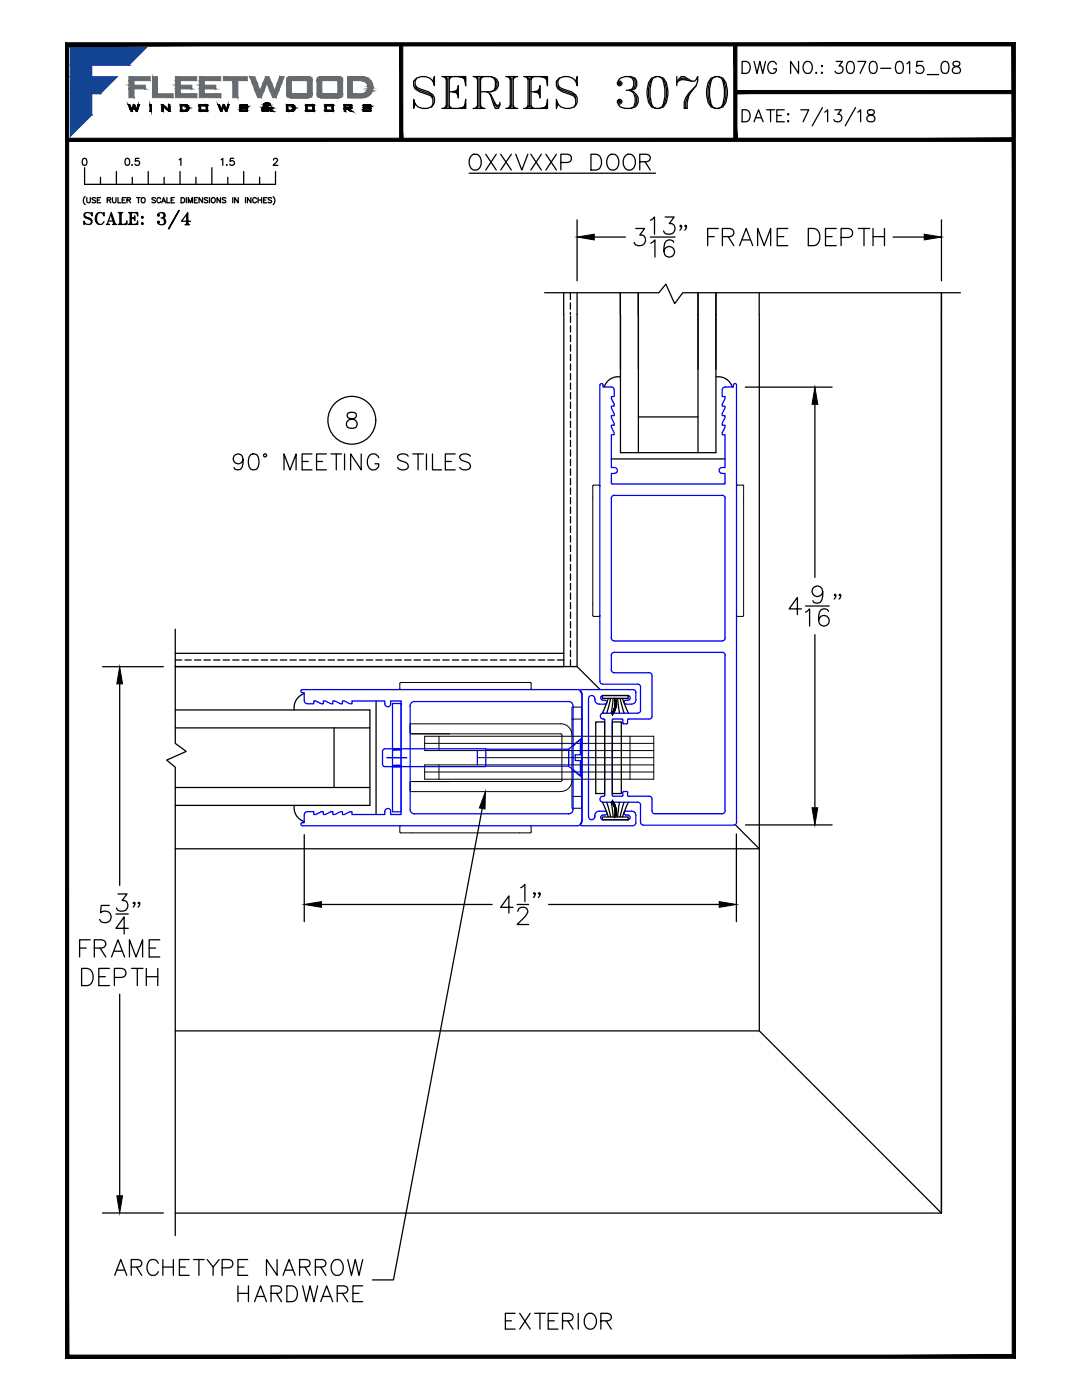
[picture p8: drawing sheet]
<svg xmlns="http://www.w3.org/2000/svg" width="216mm" height="279mm" viewBox="0 0 216 279" stroke-linecap="round" stroke-linejoin="round" font-family="sans-serif">
<defs><g id="words">
<text font-size="10.6" x="81.1" y="22.9">SERIES 3070</text>
<g font-size="7.1">
<text x="92.4" y="35.6">OXXVXXP DOOR</text>
<text x="30.3" y="46.9">3/4</text>
</g>
<g font-size="6.6">
<text x="45.2" y="94.9">90%%D MEETING STILES</text>
<text x="99.5" y="266.3">EXTERIOR</text>
</g>
<text font-size="6.2" x="165.5" y="16.2">3070-015_08</text>
<text font-size="5.7" x="146.8" y="15.9">DWG NO.:</text>
<g font-size="5.3">
<text x="146.8" y="25.4">DATE:</text>
<text x="15.5" y="45.9">SCALE:</text>
</g>
<text font-size="4.4" x="23.6" y="34.2">0.5</text>
</g></defs>
<!-- layer: MISC -->
<g fill="none" stroke="#000" stroke-width=".25">
<path d="M16.6 31.7a.47 .47 0 0 1 .7 .2v.3a.61 .61 0 0 1-.4 .8h-.1a.9 .9 0 0 1-.2-1.3zM16.9 33.5v3.3h38.1v-2.6M17 39.2a1.07 1.07 0 0 0 0 1.6M17.3 39.4v.8l.3 .3 .4-.2v-.9M19.1 39.6l-.3-.2-.3 .1v.3l.5 .2 .1 .3-.3 .2-.4-.2M20.1 35.4v1.4M20.1 39.4h-.7v1.1M21.4 39.9h.6l.1-.4-.7-.1v1.1M22.4 39.4v.8l.4 .3 .3-.2v-.9M23.2 34.2v2.6M23.5 39.4v1.1h.6M25 39.4h-.6v1.1"/>
<path d="M25.3 39.9h.6l.1-.3-.2-.2h-.5v1.1M26.4 35.4v1.4M27.3 39.4h.7M27.6 39.4v1.1M29.6 34.2v2.6M32.8 35.4v1.4M35.8 31.9l.3-.3v1.4M35.9 34.2v2.6M39.1 35.4v1.4M41.5 39.6l-.3-.2-.3 .1v.3l.5 .2 .1 .3-.3 .2-.4-.2M41.8 39.4v1.1M42.3 39.6a.45 .45 0 0 1 .7 .4 .45 .45 0 0 1-.7 .3l-.2-.2z"/>
<path d="M42.3 33.5v3.3M44 39.4v1.1l-.7-1.1v1.1M44.1 31.9l.4-.3v1.4M45 39.6l-.2-.2-.5 .2 .2 .2 .5 .4-.2 .3-.5-.2M45.2 32.9v.1l.1-.1M45.5 35.4v1.4M46.4 39.4v1.1M46.6 31.6h-.6l-.1 .6a.49 .49 0 0 1 .8 0 .49 .49 0 0 1-.1 .7 .49 .49 0 0 1-.7-.2M47.5 39.4v1.1l-.7-1.1v1.1M48.6 34.2v2.6M49 39.4v1.1M50.1 39.4v1.1l-.7-1.1v1.1"/>
<path d="M51.2 39.7a.42 .42 0 0 0-.6-.2 .42 .42 0 0 0-.2 .6 .38 .38 0 0 0 .3 .4 .38 .38 0 0 0 .5-.3M51.5 39.4v1.1M51.5 39.9h.7M51.8 35.4v1.4M52.2 39.4v1.1M52.6 39.9h.4M53.3 39.4h-.7v1.1h.7M54.2 39.6l-.2-.2-.4 .1v.3l.5 .2 .1 .3-.2 .2-.5-.2M54.5 39.2a1.11 1.11 0 0 1 0 1.6M54.6 31.9l.2-.3 .4 .1 .2 .2-.2 .4-.7 .7h.9M115.1 43.9v12.2M118.6 47.3h6.2"/>
<path d="M126.9 45.6h1.7l-.9 1.3a1.1 1.1 0 0 1 1.1 1.3 1.1 1.1 0 0 1-1.5 .8l-.4-.1-.4-.5M129.8 44l.8-.7v3.4M129.8 47.3h4.9M129.9 48.5l.8-.6v3.4M132.7 43.3h1.8l-1 1.3a1.1 1.1 0 0 1 1.2 1.3 1.1 1.1 0 0 1-1.5 .8l-.5-.1-.3-.5M134.4 48.4a1 1 0 0 0-1.4-.3 3.2 3.2 0 0 0-.4 2.7 1.06 1.06 0 0 0 1.7 .2 1.06 1.06 0 0 0-.3-1.7 1.06 1.06 0 0 0-1.5 .9M136 45.1l-.2 .2-.1-.2 .1-.2a.63 .63 0 0 1-.1 1M137 45.1l-.2 .2-.2-.2 .2-.2a.63 .63 0 0 1-.2 1M141.2 47.2h1.3M143.3 45.6h-2.1v3.4M144.1 47.2h1.5l.5-.1a.81 .81 0 0 0 0-1.3l-.5-.2h-1.5v3.4M145.3 47.2l1.1 1.8"/>
<path d="M147.6 49l1.3-3.4 1.3 3.4M148.1 47.9h1.6M151.2 49v-3.4l1.3 3.4 1.3-3.4v3.4M155.1 47.2h1.3M157.2 45.6h-2.1v3.4h2.1M161.3 45.6h1.1a1.92 1.92 0 0 1 .5 3.3l-.5 .1h-1.1zM164.7 47.2h1.3M166.9 45.6h-2.2v3.4h2.2M167.8 47.4h1.5a.9 .9 0 0 0 .9-.9 .9 .9 0 0 0-.9-.9h-1.5v3.4M171.3 45.6h2.2M172.4 45.6v3.4M174.2 47.2h2.3"/>
<path d="M174.2 45.6v3.4M176.5 45.6v3.4M178.2 47.3h6.2M187.9 43.9v12.2M115.1 133l4.6 4.6M146.7 164.6l4.8 4.8M151.5 205.7l36.4 36.4"/>
</g>
<!-- layer: SILL-PAN -->
<g fill="none" stroke="#000" stroke-width=".25">
<path d="M113.8 58.4v1.4M115.1 58.4v74.6h-80.1h77.5v-74.6M113.8 60.4v1.3M113.8 62.3v.5M113.8 63.1v1.3M113.8 65v1.3M113.8 66.9v1.3M113.8 68.8v1.3M113.8 70.7v1.3M113.8 72.6v1.3M113.8 74.5v1.3M113.8 76.4v1.3"/>
<path d="M113.8 78.3v1.3M187.9 62.8v-4.4v4.4M113.8 80.2v1.3M113.8 82.1v1.3M113.8 84.1v1.2M113.8 86v1.2M113.8 87.9v1.2M113.8 89.8v1.2M113.8 91.7v1.2M113.8 93.6v1.2M113.8 95.5v1.3M113.8 97.4v1.3"/>
<path d="M113.8 99.3v1.3M113.8 101.2v1.3M113.8 103.1v1.3M113.8 105v1.3M113.8 106.9v1.3M113.8 108.8v1.3M113.8 110.7v1.3M113.8 112.6v1.3M113.8 114.5v1.3M113.8 116.4v1.3M113.8 118.3v1.3M35 130.4h77.5"/>
<path d="M35 131.7h1.3M36.9 131.7h1.3M38.8 131.7h1.3M40.7 131.7h1.3M42.6 131.7h1.3M44.5 131.7h1.3M46.4 131.7h1.3M48.3 131.7h1.3M50.2 131.7h1.3M52.1 131.7h1.3M54 131.7h1.3M55.9 131.7h1.3"/>
<path d="M57.9 131.7h1.2M59.8 131.7h1.2M61.7 131.7h1.2M63.6 131.7h1.2M65.5 131.7h1.2M67.4 131.7h1.2M69.3 131.7h1.3M71.2 131.7h1.3M73.1 131.7h1.3M75 131.7h1.3M76.9 131.7h1.3M78.8 131.7h1.3"/>
<path d="M80.7 131.7h1.3M82.6 131.7h1.3M84.5 131.7h1.3M86.4 131.7h1.3M88.4 131.7h1.2M90.3 131.7h1.2M92.2 131.7h1.2M94.1 131.7h1.2M96 131.7h1.2M97.9 131.7h1.2M99.8 131.7h1.3M101.7 131.7h1.3"/>
<path d="M103.6 131.7h1.3M105.5 131.7h1.3M107.4 131.7h1.3M109.3 131.7h1.3M111.2 131.7h1.3M113.8 120.2v1.3M113.8 122.2v1.2M113.8 124.1v1.2M113.8 126v1.2M113.8 127.9v1.2M113.8 129.8v1.2M113.8 131.7v1.3"/>
<path d="M35 242.1h152.9M187.9 242.1v-179.3v179.3"/>
</g>
<!-- layer: 0 -->
<path d="M151.5 58.4v111h-116.5M35 125.6v22.8l2.2 1.6-3.9 1.7 1.7 1.4v93.5M118.9 144.1h1.8v14.3h-1.8zM122.2 144.1h1.8v14.3h-1.8zM96.2 161.4l-17.7 94h-4.2M151.5 169.4v36.3h-116.5" fill="none" stroke="#000" stroke-width=".25"/>
<!-- layer: GLASS-VINYL -->
<g fill="none" stroke="#000" stroke-width=".25">
<path d="M108.7 58.4h22.8l1.4-1.7 1.7 3.9 1.6-2.2h55.4M123.8 58.4v4.4M127.4 58.4v4.4M139.3 58.4v31.9M142.9 58.4v31.9h-19.1v-27.5M123.8 75.2a2.91 2.91 0 0 0-3.2 2M127.4 62.8v27.5M142.9 75.2a2.91 2.91 0 0 1 3.2 2M122 91.6h22.7M127.4 83.2h11.9M60.7 138.4a2.91 2.91 0 0 0-2 3.3M75 139.9v22.7"/>
<path d="M35 145.3h38.8M35 141.7h38.8v19h-38.8M35 157.2h38.8M66.7 145.3v11.9M58.7 160.7a2.91 2.91 0 0 0 2 3.3"/>
</g>
<!-- layer: SASH -->
<g fill="none" stroke="#00f" stroke-width=".25">
<path d="M119.7 76.9v59.1a.58 .58 0 0 0 .6 .5h6.9a.58 .58 0 0 1 .6 .6M119.7 76.8a.31 .31 0 0 1 .3-.3 .31 .31 0 0 1 .3 .3M120.3 76.9v.3h1.7a.58 .58 0 0 1 .6 .6v1.3h-.6v.4l.6 1.2v.3h-.6v.4l.6 1.2v.4h-.6v.3l.6 1.2v.4h-.6v.3l.6 1.2v.4h-.6v6.5h.6a.58 .58 0 0 1 .6 .6 .58 .58 0 0 1-.6 .6h-.6v1.9l.2 .2h22.3M146.3 76.8a.31 .31 0 0 1 .4-.3 .31 .31 0 0 1 .3 .3M146.3 76.9v.3h-1.6a.58 .58 0 0 0-.6 .6v1.3h.6v.4l-.6 1.2v.3h.6v.4l-.6 1.2v.4h.6v.3l-.6 1.2v.4h.6v.3l-.6 1.2v.4h.6v6.5h-.6a.59 .59 0 0 0-.6 .6 .59 .59 0 0 0 .6 .6h.6v1.9M147 76.9v87.2M144.7 99.4v27.9M144.7 99.4a.58 .58 0 0 0-.6-.6l-21.5 .1a.55 .55 0 0 0-.6 .5v27.9M144.7 96.4l-.2 .2M118.7 139.7a.64 .64 0 0 0-.5-.9 .64 .64 0 0 0-.8 .6v23.6a.64 .64 0 0 0 .8 .6 .64 .64 0 0 0 .5-.8 .89 .89 0 0 1 .9-.9M118.7 139.6a.88 .88 0 0 0 .9 .9h1.1M120.7 139.8h-.4a.47 .47 0 0 1-.4-.5 .47 .47 0 0 1 .4-.5h5a.48 .48 0 0 1 .5 .5 .48 .48 0 0 1-.5 .5h-.4"/>
<path d="M120.7 139.7a.39 .39 0 0 1 .4 .4 .39 .39 0 0 1-.4 .4M124.9 139.7a.39 .39 0 0 0-.4 .4 .39 .39 0 0 0 .4 .4M126.3 137.6h-10.2a.28 .28 0 0 0-.3 .2 .28 .28 0 0 0 0 .3l.3 .8v24.6l-.3 .8a.29 .29 0 0 0 0 .3 .29 .29 0 0 0 .3 .2M126.3 137.6a.58 .58 0 0 1 .6 .6M126.9 138.2v1.5M126.9 139.6a.88 .88 0 0 1-.9 .9h-1.1M127.8 137.1v4.7M129.5 134.2a.58 .58 0 0 1 .6 .6v8.1a.55 .55 0 0 1-.6 .6M144.7 130.8v31M144.7 130.8a.58 .58 0 0 0-.6-.6h-21.5a.55 .55 0 0 0-.6 .6v2.9a.58 .58 0 0 0 .6 .6h6.9M144.7 127.3a.58 .58 0 0 1-.6 .6h-21.5a.58 .58 0 0 1-.6-.6M120.3 158.9a.58 .58 0 0 0-.6 .6 .58 .58 0 0 0 .6 .6"/>
<path d="M120.4 143.5h.1M120.4 142.3a.58 .58 0 0 0-.6 .6 .58 .58 0 0 0 .6 .6M120.5 143.5l.2 .2M120.7 143.7v15l-.4 .2M122.2 143.7v15l.2 .2h1.7M122.4 143.5h1.7M122.4 143.5l-.2 .2M124.1 143.5l.2 .2M124.3 143.7v.7l.7 .1M124.3 158.7l-.2 .2M124.5 158h.5M124.5 157.9l-.2 .2v.6"/>
<path d="M125 157.9l.2 .2M125.2 158.2v.5l.2 .2h4.1M125.2 143.7v.6M125.2 144.3l-.2 .2M125.4 143.5h4.1M125.4 143.5l-.2 .2M127.8 141.7a.62 .62 0 0 1-.6 .6h-6.8h.1M129.5 158.9a.58 .58 0 0 1 .6 .6v2.3a.58 .58 0 0 0 .6 .6M116 164.8h10.3M119.6 161.9h1.1M120.3 160.1h6.9a.58 .58 0 0 1 .6 .6v3.4M120.7 162.7h-.4a.48 .48 0 0 0-.4 .4 .48 .48 0 0 0 .4 .5h5a.48 .48 0 0 0 .5-.5 .48 .48 0 0 0-.5-.4h-.4"/>
<path d="M120.7 161.9a.39 .39 0 0 1 .4 .4 .39 .39 0 0 1-.4 .4M124.9 161.9h1.1M124.9 161.9a.39 .39 0 0 0-.4 .4 .39 .39 0 0 0 .4 .4M126 161.9a.88 .88 0 0 1 .9 .9M126.9 162.8v1.4M126.9 164.2a.58 .58 0 0 1-.6 .6M144.7 161.8a.58 .58 0 0 1-.6 .6h-13.4M147 164.1a.58 .58 0 0 1-.6 .6h-18a.58 .58 0 0 1-.6-.6"/>
</g>
<!-- layer: VENT -->
<g fill="none" stroke="#000" stroke-width=".2">
<path d="M105.8 137.6l.2-.2v-1l-.2-.2h-25.8l-.2 .2v1l.2 .2M82.1 146.5h7.6M82.1 156h7.6M84.7 154.1h45.8M84.7 148.4h45.8M87.6 146.9v2.9M87.6 152.7v2.8M95.3 151.2h35.2M111.9 144.5h-30.1v2h30.1M111.9 144.4a2.25 2.25 0 0 1 2.2 2.3M111.9 146.4l.2 .3v9M114.1 143.5v-2.4h2v2.4h-2v15.4h2v-15.4"/>
<path d="M114.1 158.9v2.4h2v-2.4M114.1 155.7a2.29 2.29 0 0 1-2.2 2.3h-30.1v-2h30.1l.2-.3M125.7 146.9v8.6M130.5 149.8h-45.8v-2.9h45.8v8.6h-45.8v-2.8h45.8M105.8 164.8l.2 .2v1l-.2 .2h-25.8l-.2-.2v-1l.2-.2"/>
</g>
<g fill="none" stroke="#00f" stroke-width=".25">
<path d="M60.3 137.6h55M60.3 138.2h.4v1.7a.62 .62 0 0 0 .6 .5M60.3 137.6a.31 .31 0 0 0-.3 .3 .31 .31 0 0 0 .3 .3M82.7 140a.88 .88 0 0 0-.9 .9v20.6a.88 .88 0 0 0 .9 .9h30.8M113.5 140a.88 .88 0 0 1 .8 .9v20.6a.88 .88 0 0 1-.8 .9M115.3 137.6a.88 .88 0 0 1 .8 .9M116.1 138.5v25.4a.88 .88 0 0 1-.8 .9M61.3 140.5h1.3v-.6h.4l1.1 .6h.4v-.6h.4l1.1 .6h.4v-.6h.4l1.1 .6h.4v-.6h.4l1.2 .6h.3v-.6h6.6v.6a.59 .59 0 0 0 .6 .6 .59 .59 0 0 0 .6-.6M76.3 149.8l.4-.4h20.2v3.6h-20.2l-.4-.3zM77.2 151.2h4M77.9 140.5v-.6h2.1v22.7h-2.1v-.7M78.3 140.4h1.7v21.6h-1.7z"/>
<path d="M78.3 153l.3-.3h1.2l.2 .3zM78.3 149.4h1.7l-.2 .3h-1.2zM82.7 140h30.8M95.3 149.8v2.9M96.9 149.5h16.6v3.4M96.9 152.9h16.6M113.5 149.5l2.3-1.9v3h-1v1.2h1v3.1l-2.3-2M114.4 153.6l1.7 1.5M116.1 147.3l-1.7 1.5M60.3 164.8h55M60.3 164.2a.31 .31 0 0 0-.3 .3 .31 .31 0 0 0 .3 .3M78 161.9a.59 .59 0 0 0-.6-.5 .59 .59 0 0 0-.6 .5v.7h-6.6v-.6h-.3l-1.2 .6h-.4v-.6h-.4l-1.1 .6h-.4v-.6h-.4l-1.1 .6h-.4v-.6h-.4l-1.1 .6h-.4v-.6h-1.3a.58 .58 0 0 0-.6 .6v1.6h-.4"/>
</g>
<!-- layer: 0 -->
<path d="M118.3 97v25.8l.2 .2h1l.2-.2M118.5 96.8h1M118.5 96.8l-.2 .2M119.5 96.8l.2 .2M147.2 96.8h1M147.2 96.8l-.2 .2M148.2 96.8l.2 .2M148.4 97v25.8M148.4 122.8l-.2 .2h-1l-.2-.2" fill="none" stroke="#000" stroke-width=".2"/>
<!-- layer: SEAL -->
<g fill="none" stroke="#000" stroke-width=".25">
<path d="M120.2 138.8h5.2v.6h-5.2zM121.4 139.4l-1.2 2.9M121.8 139.4l-.7 2.9M122.3 139.4l-.3 2.9M123.3 139.4l.3 2.9M123.7 139.4l.8 2.9M124.2 139.4l1.2 2.9M120.2 163h5.2v.6h-5.2zM120.2 160.1l1.2 2.9M121.1 160.1l.7 2.9M122 160.1l.3 2.9M123.6 160.1l-.3 2.9"/>
<path d="M124.5 160.1l-.8 2.9M125.4 160.1l-1.2 2.9"/>
</g>
<g fill="#000" stroke="#000" stroke-width=".2">
<path d="M122.6 139.4l.4 .5-.1-.5zM122.6 139.4l.4 .5-.3 .1zM122.7 140l.3 .5v-.6zM122.7 140l.3 .5h-.3zM122.7 140.5l.2 .6 .1-.6zM122.7 140.5l.2 .6-.2-.1zM122.7 141l.1 .6 .1-.5zM122.7 141l.1 .6-.3-.1zM122.5 141.5l.1 .7 .2-.6zM122.5 141.5l.1 .7-.3-.2zM122.3 142l-.1 .6 .4-.4zM122.3 142l-.1 .6-.2-.1z"/>
<path d="M123 162.5l-.1 .6-.3-.1zM122.7 162.5l-.1 .5 .4-.5zM123 161.9v.6h-.3zM122.7 161.9v.6l.3-.6zM122.9 161.4l.1 .5h-.3zM122.7 161.4v.5l.2-.5zM122.8 160.8l.1 .6h-.2zM122.5 160.9l.2 .5 .1-.6zM122.6 160.3l.2 .5-.3 .1zM122.3 160.4l.2 .5 .1-.6zM122.2 159.8l.4 .5-.3 .1zM122 160l.3 .4-.1-.6z"/>
</g>
<!-- layer: TEXT -->
<g fill="none" stroke="#000" stroke-width=".25">
<path d="M93.6 34.6h37.2M148.7 77.3h17.3M69.4 82.4a.64 .64 0 0 0 .3 1.1 1.41 1.41 0 0 1 1.6 .9 .84 .84 0 0 1-.8 1.1h-.6a.91 .91 0 0 1-.8-1 .91 .91 0 0 1 .9-.8l.7-.2a.65 .65 0 0 0 .3-1.1l-.5-.1zM162.6 80.7v34.5M164.2 118.1a1.07 1.07 0 0 1-1.5 .9 1.07 1.07 0 0 1-.4-1.7 1.07 1.07 0 0 1 1.7 .1 3.1 3.1 0 0 1-.3 2.8 1.02 1.02 0 0 1-1.5-.3M166.8 118.7l-.2 .2-.1-.2 .1-.1 .2 .1v.4l-.3 .4M167.7 118.7l-.1 .2-.2-.2 .2-.1a.64 .64 0 0 1-.2 .9M20.5 133.1h12.1M23.9 136.5v40.2M159.9 121.5h-2.4l1.6-2.3v3.5M160.7 122.2l.8-.7v3.4M160.7 120.9h4.8"/>
<path d="M162.6 126.7v34.5M165.3 122a.99 .99 0 0 0-.9-.5 .99 .99 0 0 0-.9 .7 2.44 2.44 0 0 0 .3 2.6 1.06 1.06 0 0 0 1.6-.5 1.06 1.06 0 0 0-.7-1.4 1.06 1.06 0 0 0-1.4 .9M23.5 178.4h1.8l-.9 1.3a1.1 1.1 0 0 1 1.1 1.3 1.1 1.1 0 0 1-1.4 .8l-.6-.1-.3-.5M60.7 166.6v17.3M103.9 177.2l.8-.7v3.4M106.8 178.3l-.2 .2-.2-.2 .2-.2a.64 .64 0 0 1-.2 1M107.8 178.3l-.2 .2-.2-.2 .2-.2 .2 .2v.3l-.4 .5M146.9 166.4v17.5M148.8 164.6h17.2M15.9 189.2h1.3M16.3 193.3h1.1a1.92 1.92 0 0 1 .5 3.2l-.5 .2h-1.1zM18 187.6h-2.1v3.4"/>
<path d="M18.8 189.2h1.5l.5-.2a.78 .78 0 0 0 0-1.3l-.5-.1h-1.5v3.4M19.7 194.9h1.3M20 189.2l1.1 1.8M21.8 180.7h-1.6l-.1 1.5a1.21 1.21 0 0 1 1.8 0 1.21 1.21 0 0 1-.3 1.8 1.21 1.21 0 0 1-1.7-.5M21.8 193.3h-2.1v3.4h2.1M22.3 191l1.2-3.4 1.4 3.4M22.7 189.8h1.7M22.8 195.1h1.5a.9 .9 0 0 0 .8-.9 .9 .9 0 0 0-.8-.9h-1.5v3.4M23.1 182.4h2.5M23.9 198.4v40.2M25.6 185.3h-2.5l1.7-2.3v3.4M25.8 191v-3.4l1.3 3.4 1.4-3.4v3.4"/>
<path d="M26.3 193.3h2.2M26.9 180.2l-.2 .2-.1-.2 .1-.1 .2 .1v.3l-.3 .5M27.4 193.3v3.4M27.9 180.2l-.2 .2-.2-.2 .2-.1 .2 .1v.3l-.4 .5M29.2 194.9h2.3M29.2 193.3v3.4M29.8 189.2h1.3M31.5 193.3v3.4M31.9 187.6h-2.1v3.4h2.1M64.1 180.5h34.1M102.4 181.1h-2.5l1.6-2.3v3.4M103.2 180.5h2.3"/>
<path d="M103.3 181.9a.85 .85 0 0 1 .7-.8h.7a.82 .82 0 0 1 .4 1.3l-.3 .5-1.6 1.6h2.3M109.5 180.5h34M20.5 242.1h12.1M22.9 254.5l1.2-3.1 1.2 3.1M23.3 253.5h1.5M26.2 252.9h1.3l.5-.2a.74 .74 0 0 0 0-1.2l-.5-.1h-1.3v3.1M27.2 252.9l1.1 1.6M31.6 252.1a1.15 1.15 0 0 0-1.3-.7 1.15 1.15 0 0 0-1 1.2 1.38 1.38 0 0 0 .3 1.5 1.38 1.38 0 0 0 1.5 .3l.5-.6M32.5 251.4v3.1M32.5 252.9h2.1M34.6 251.4v3.1M35.8 252.9h1.2"/>
<path d="M37.7 251.4h-1.9v3.1h1.9M38.6 251.4h2.1M39.7 251.4v3.1M41.3 251.4l1.2 1.5 1.2-1.5M42.5 252.9v1.6M44.3 253h1.4a.83 .83 0 0 0 .8-.8 .83 .83 0 0 0-.8-.8h-1.4v3.1M47.5 252.9h1.2M47.5 256.6v3.2M47.5 258.1h2.1M49.4 251.4h-1.9v3.1h1.9M49.6 256.6v3.2M50.8 259.8l1.2-3.2 1.2 3.2"/>
<path d="M51.2 258.7h1.5M54.1 258.1h1.3l.5-.1a.74 .74 0 0 0 0-1.2l-.5-.2h-1.3v3.2M55.1 258.1l1.1 1.7M55.3 251.4v3.1l-2.1-3.1v3.1M56.5 254.5l1.2-3.1 1.2 3.1M56.9 253.5h1.5M57.2 256.6h1.1a1.68 1.68 0 0 1 1.1 1.6 1.68 1.68 0 0 1-1.1 1.6h-1.1zM59.8 252.9h1.3l.5-.2a.74 .74 0 0 0 0-1.2l-.5-.1h-1.3v3.1M60.4 256.6l.7 3.2 .8-3.2 .7 3.2 .8-3.2M60.8 252.9l1.1 1.6M62.9 252.9h1.4l.4-.2a.74 .74 0 0 0 0-1.2l-.4-.1h-1.4v3.1M64 259.8l1.2-3.2 1.2 3.2"/>
<path d="M64 252.9l1 1.6M64.4 258.7h1.5M66.7 251.5a1.2 1.2 0 0 1 1.8 1.1 1.38 1.38 0 0 1-.3 1.5 1.38 1.38 0 0 1-1.5 .3 1.94 1.94 0 0 1 0-2.9zM67.3 258.1h1.3l.5-.1a.74 .74 0 0 0 0-1.2l-.5-.2h-1.3v3.2M68.3 258.1l1.1 1.7M69.4 251.4l.7 3.1 .8-3.1 .7 3.1 .8-3.1M70.4 258.1h1.2M72.4 256.6h-2v3.2h2"/>
<circle cx="70.2" cy="83.9" r="4.8"/>
</g>
<path d="M162.6 77.3l.6 3.4h-1.2zM23.9 133.1l.6 3.4h-1.2zM60.7 180.5l3.4-.6v1.2zM143.5 179.9l3.4 .6-3.4 .6zM162 161.2h1.2l-.6 3.4zM23.3 238.6h1.2l-.6 3.5z" fill="#000" stroke="#000" stroke-width=".2"/>
<!-- layer: 0 -->
<path d="M96.9 158l-.1 3.5-1.1-.3z" fill="#000" stroke="#000" stroke-width=".2"/>
<!-- layer: DIM -->
<g fill="#000" stroke="#000" stroke-width=".2">
<path d="M37 22h.5zM37.3 21.4h.3zM47.9 21.5h1.4zM48.1 21.7h1.3zM47.8 21.9l.3-.1zM49.1 21.1l.2 .1zM52.8 20.7h1zM53.5 21h.4zM54 21.4l.2-.1 .1 .1zM58.1 21.1h.6zM69.8 21.1h.4zM72.6 21.6h1.4z"/>
<path d="M72.7 21.7h1.3zM72.5 21.9l.2-.1zM73.7 21.1l.3 .1z"/>
<path d="M79.7 8.9l.7 19v-19zM79.7 8.9l.7 19h-.7z"/>
<path d="M146.7 18.1v.6l55.6-.6zM146.7 18.7l55.6-.6v.6z"/>
<path d="M146.4 8.9l.6 19v-19zM146.4 8.9l.6 19h-.6z"/>
<path d="M13.4 27.6v.6l188.9-.6zM13.4 28.2l188.9-.6v.6z"/>
<path d="M25.6 20.9l.7 .9-.4-.9zM25.6 20.9l.7 .9h-.4z"/>
<path d="M25.9 21.8l.4 .4 .2-.4zM25.9 21.8l.4 .4h-.2z"/>
<path d="M26.5 21.3v.5l.2-.5zM26.5 21.3v.5h-.2z"/>
<path d="M26.6 20.9l.4 .4-.1-.4zM26.6 20.9l.4 .4h-.5z"/>
<path d="M26.7 21.3l.5 .5-.2-.5zM26.7 21.3l.5 .5h-.3z"/>
<path d="M26.9 21.8l.4 .4 .2-.4zM26.9 21.8l.4 .4h-.2z"/>
<path d="M27.6 20.9l-.1 .9 .4-.9zM27.6 20.9l-.1 .9h-.3z"/>
<path d="M29.9 20.9l.3 1.3v-1.3zM29.9 20.9l.3 1.3h-.3zM29.9 22.2h.3zM29.9 22.2h.3z"/>
<path d="M32.3 20.9l.7 .4-.5-.4zM32.3 20.9l.7 .4h-.7z"/>
<path d="M32.3 21.3l.3 .5v-.5zM32.3 21.3l.3 .5h-.3z"/>
<path d="M32.3 21.8l.3 .4v-.4zM32.3 21.8l.3 .4h-.3z"/>
<path d="M32.6 21.3l1 .5-.6-.5zM32.6 21.3l1 .5h-.4z"/>
<path d="M33.6 20.9l.3 .4v-.4zM33.6 20.9l.3 .4h-.3z"/>
<path d="M33.6 21.3l.3 .5v-.5zM33.6 21.3l.3 .5h-.3z"/>
<path d="M33.2 21.8l.7 .4v-.4zM33.2 21.8l.7 .4h-.2z"/>
<path d="M36 21.1l.3 .9v-.9zM36 21.1l.3 .9h-.3z"/>
<path d="M36 20.9h1.1zM36 20.9h1.1z"/>
<path d="M36 22.2h1zM36 22.2h1.1z"/>
<path d="M36 20.9h1.2zM36 20.9h1.2z"/>
<path d="M36 20.9l1.3 .1zM36 20.9l1.3 .1z"/>
<path d="M36 22.2h1.2zM36 22.2h1.1z"/>
<path d="M36 21h1.4zM36 21h1.4z"/>
<path d="M36 22.1h1.3zM36 22.1l1.2 .1z"/>
<path d="M36 21l1.5 .1zM36 21l1.5 .1z"/>
<path d="M36 22.1h1.4zM36 22.1h1.3z"/>
<path d="M36.9 21.1h.6zM36.9 21.1h.6z"/>
<path d="M37 21.1h.5zM37 21.1h.5z"/>
<path d="M36 22h1.5zM36 22l1.4 .1z"/>
<path d="M37 21.1h.5zM37 21.1h.5z"/>
<path d="M37 21.1l.6 .1zM37 21.1l.6 .1z"/>
<path d="M37 22h.5zM37 22h.5zM36.9 22h.6z"/>
<path d="M37.1 21.2h.5zM37.1 21.2h.5z"/>
<path d="M37.1 21.9h.5zM37 22h.5zM37 22h.5z"/>
<path d="M37.2 21.2l.4 .1zM37.2 21.2l.4 .1z"/>
<path d="M37.2 21.3h.4zM37.2 21.3h.4z"/>
<path d="M37.2 21.9h.4zM37.2 21.9h.4z"/>
<path d="M37.2 21.9h.4zM37.1 21.9h.5z"/>
<path d="M37.2 21.3l.4 .1zM37.2 21.3l.4 .1zM37.3 21.4h.3z"/>
<path d="M37.2 21.8h.4zM37.2 21.8l.4 .1z"/>
<path d="M37.3 21.4h.4zM37.3 21.4h.4z"/>
<path d="M37.3 21.7l.3 .1zM37.3 21.7l.3 .1z"/>
<path d="M37.3 21.8h.3zM37.3 21.8h.3z"/>
<path d="M37.3 21.4l.4 .1zM37.3 21.4l.4 .1z"/>
<path d="M37.3 21.5h.4zM37.3 21.5h.4z"/>
<path d="M37.3 21.5l.4 .1zM37.3 21.5l.4 .1z"/>
<path d="M37.3 21.6h.4zM37.3 21.6h.4z"/>
<path d="M37.3 21.6l.4 .1zM37.3 21.6l.4 .1z"/>
<path d="M37.3 21.7h.4zM37.3 21.7h.3z"/>
<path d="M39.7 21.1l.4 .9v-.9zM39.7 21.1l.4 .9h-.4z"/>
<path d="M40 20.9h1.2zM39.9 20.9h1.3z"/>
<path d="M39.9 20.9h1.4zM39.9 20.9h1.4z"/>
<path d="M39.9 22.2h1.3zM39.9 22.2h1.3z"/>
<path d="M39.9 20.9h1.4zM39.8 20.9h1.5z"/>
<path d="M39.9 22.2h1.4zM39.9 22.2h1.3z"/>
<path d="M39.8 20.9h1.5zM39.8 20.9h1.5z"/>
<path d="M39.8 22.2h1.5zM39.8 22.2h1.5z"/>
<path d="M39.8 20.9l1.6 .1zM39.8 20.9l1.6 .1z"/>
<path d="M39.8 22.2h1.5zM39.8 22.2h1.5z"/>
<path d="M39.8 21h1.6zM39.8 21h1.6z"/>
<path d="M39.8 22.2h1.6zM39.8 22.2h1.5z"/>
<path d="M39.8 21h1.6zM39.8 21h1.6z"/>
<path d="M39.8 22.1h1.6zM39.8 22.1l1.6 .1z"/>
<path d="M39.7 21l1.7 .1zM39.7 21l1.7 .1z"/>
<path d="M39.7 21.1h1.7zM39.7 21.1h1.7z"/>
<path d="M41.1 21.1l.3 .9v-.9zM41.1 21.1l.3 .9h-.3z"/>
<path d="M39.7 22h1.7zM39.7 22h1.7z"/>
<path d="M39.7 22l1.7 .1zM39.7 22l1.7 .1z"/>
<path d="M39.7 22.1h1.7zM39.7 22.1h1.7z"/>
<path d="M43.5 20.9l.7 .9-.4-.9zM43.5 20.9l.7 .9h-.4z"/>
<path d="M43.8 21.8l.4 .4 .2-.4zM43.8 21.8l.4 .4h-.2z"/>
<path d="M44.4 21.3v.5l.2-.5zM44.4 21.3v.5h-.2z"/>
<path d="M44.5 20.9l.4 .4-.1-.4zM44.5 20.9l.4 .4h-.5z"/>
<path d="M44.6 21.3l.5 .5-.2-.5zM44.6 21.3l.5 .5h-.3z"/>
<path d="M44.8 21.8l.4 .4 .2-.4zM44.8 21.8l.4 .4h-.2z"/>
<path d="M45.5 20.9l-.1 .9 .4-.9zM45.5 20.9l-.1 .9h-.3z"/>
<path d="M47.8 21.9l.3 .1zM47.8 21.9l.3 .1z"/>
<path d="M47.9 21.1h.3zM47.9 21.1h.3z"/>
<path d="M47.9 21.1l.3 .3v-.3zM47.9 21.1l.3 .3h-.3zM47.9 21.4h.3zM47.9 21.4h.3z"/>
<path d="M49.1 21.1l.2 .1zM49.1 21.2h.2z"/>
<path d="M48.1 20.9h1zM48.1 20.9h1z"/>
<path d="M49.1 21.7h.3zM49.1 21.7h.3z"/>
<path d="M47.9 21.4h1.3zM47.9 21.4h1.3z"/>
<path d="M48.1 20.9h1.1zM48.1 20.9h1.1z"/>
<path d="M48.1 20.9h1.1zM48.1 20.9h1.1z"/>
<path d="M48.1 20.9h1.1zM48 20.9h1.2z"/>
<path d="M48 22.2h1.2zM48 22.2h1.1z"/>
<path d="M48 20.9h1.2zM48 20.9h1.2z"/>
<path d="M48 20.9h1.2zM48 20.9h1.2z"/>
<path d="M47.9 21.4h1.3zM47.9 21.4h1.3z"/>
<path d="M47.9 21.4h1.4zM47.9 21.4h1.4z"/>
<path d="M48 22.2h1.2zM48 22.2h1.2z"/>
<path d="M48 20.9h1.3zM48 20.9h1.3z"/>
<path d="M48 20.9h1.3zM48 20.9h1.3z"/>
<path d="M47.9 21.4l1.4 .1zM47.9 21.4l1.4 .1z"/>
<path d="M47.9 22.2h1.4zM47.9 22.2h1.3z"/>
<path d="M47.9 20.9l1.4 .1zM47.9 20.9l1.4 .1z"/>
<path d="M47.9 21h1.4zM47.9 21h1.4z"/>
<path d="M47.9 21.5h1.4zM47.9 21.5h1.4z"/>
<path d="M47.9 21.5h1.4zM47.9 21.5h1.4zM47.9 21.5h1.4z"/>
<path d="M47.9 22.2h1.4zM47.9 22.2h1.4z"/>
<path d="M47.9 21h1.4zM47.9 21h1.4z"/>
<path d="M47.9 21h1.4zM47.9 21h1.4z"/>
<path d="M47.9 21h1.4zM47.9 21h1.4z"/>
<path d="M47.9 21.5l1.4 .1zM47.9 21.5l1.4 .1zM47.9 21.6h1.4zM47.9 21.6h1.4z"/>
<path d="M47.9 22.2h1.4zM47.9 22.2h1.4z"/>
<path d="M47.9 21l1.4 .1zM47.9 21l1.4 .1zM47.9 21.1h1.4zM47.9 21.1h1.4z"/>
<path d="M47.9 21.1h1.4zM47.9 21.1h1.4z"/>
<path d="M49.1 21.1h.2zM49.1 21.1h.2z"/>
<path d="M47.9 21.6h1.5zM47.9 21.6h1.5z"/>
<path d="M47.9 22.1h1.4zM47.9 22.1l1.4 .1z"/>
<path d="M47.9 21.6h1.5zM47.9 21.6h1.5z"/>
<path d="M47.9 21.6h1.5zM47.9 21.6h1.5z"/>
<path d="M48 21.6h1.4zM48 21.6h1.4z"/>
<path d="M48 21.6h1.4zM48 21.6h1.4z"/>
<path d="M47.8 22l1.6 .1zM47.8 22l1.6 .1z"/>
<path d="M47.8 22.1h1.6zM47.8 22.1h1.5z"/>
<path d="M48 21.6l1.4 .1zM48 21.6l1.4 .1zM48.1 21.7h1.3z"/>
<path d="M48.1 21.7h1.3zM48.1 21.7h1.3z"/>
<path d="M49.1 21.7l.3 .3v-.3zM49.1 21.7l.3 .3h-.3z"/>
<path d="M47.8 22h1.6zM47.8 22h1.6z"/>
<path d="M52.3 21.7h.3zM52.3 21.7h.3zM52.3 21.7h.3zM52.3 21.7h.3z"/>
<path d="M52.3 21.7h.3zM52.3 21.7h.3zM52.3 21.7h.3zM52.3 21.7h.3z"/>
<path d="M52.3 21.7l.3 .3v-.3zM52.3 21.7l.3 .3h-.3z"/>
<path d="M52.3 21.7h.3zM52.3 21.7h.3zM52.3 21.7h.3zM52.3 21.7h.3z"/>
<path d="M52.3 21.7h.4zM52.3 21.7h.3zM52.3 21.7h.3zM52.3 21.7h.3z"/>
<path d="M52.3 21.6h.4zM52.3 21.6l.4 .1z"/>
<path d="M52.3 21.6h.5zM52.3 21.6h.4z"/>
<path d="M52.4 21.6h.4zM52.4 21.6h.4z"/>
<path d="M52.4 21.5h.5zM52.4 21.5l.4 .1z"/>
<path d="M52.4 21.5h.5zM52.4 21.5h.5z"/>
<path d="M52.7 20.9l.3 .1zM52.7 20.9l.3 .1zM52.7 21h.3zM52.7 21h.3z"/>
<path d="M52.7 21h.3zM52.7 21h.3z"/>
<path d="M52.7 21h.3zM52.7 21h.3z"/>
<path d="M52.7 21h.3zM52.7 21h.3zM52.7 21h.3zM52.7 21h.3z"/>
<path d="M52.7 21h.4zM52.7 21h.4z"/>
<path d="M52.5 21.4h.5zM52.4 21.5h.5z"/>
<path d="M52.7 21l.4 .1zM52.7 21l.4 .1z"/>
<path d="M52.7 21.1h.5zM52.7 21.1h.5z"/>
<path d="M52.7 21.1h.5zM52.7 21.1h.5z"/>
<path d="M52.7 21.1l.6 .1zM52.7 21.1l.6 .1z"/>
<path d="M52.7 21.2h.6zM52.7 21.2h.6z"/>
<path d="M52.8 21.2l.5 .1zM52.8 21.2l.5 .1z"/>
<path d="M52.8 21.3l.8 .1-.3-.1zM52.5 21.4l.3-.1 .8 .1z"/>
<path d="M52.5 22.2h1zM52.5 22.2h.9z"/>
<path d="M52.5 22.2h1zM52.5 22.2h1zM52.5 22.2h1zM52.5 22.2h1z"/>
<path d="M52.4 22.2h1.1zM52.4 22.2h1.1z"/>
<path d="M52.4 22.2h1.1zM52.4 22.2h1.1zM52.5 22.2h1zM52.5 22.2h1z"/>
<path d="M53 21.4l.8 .2-.2-.2zM53 21.4l.8 .2h-.5z"/>
<path d="M52.4 22.2h1.2zM52.4 22.2h1.1z"/>
<path d="M52.4 22.2h1.2zM52.4 22.2h1.2z"/>
<path d="M52.9 20.6h.7zM52.9 20.6h.7zM52.9 20.6h.7zM52.9 20.6h.7z"/>
<path d="M52.4 22.2h1.2zM52.4 22.2h1.2z"/>
<path d="M52.9 20.6h.8zM52.9 20.6h.8z"/>
<path d="M52.3 22.1h1.3zM52.3 22.1l1.3 .1z"/>
<path d="M52.9 20.6h.8zM52.9 20.6h.8z"/>
<path d="M52.9 20.6h.8zM52.8 20.6h.9z"/>
<path d="M52.3 22.1h1.4zM52.3 22.1h1.3z"/>
<path d="M52.8 20.6h.9zM52.8 20.6h.9z"/>
<path d="M52.8 20.6l1 .1zM52.8 20.6l1 .1z"/>
<path d="M52.3 22h1.4zM52.3 22h1.5z"/>
<path d="M52.3 22h1.4zM52.3 22l1.4 .1z"/>
<path d="M52.8 20.7h1zM52.8 20.7h1zM52.8 20.7h1z"/>
<path d="M53.3 21.6h.5zM53.3 21.6h.5z"/>
<path d="M52.8 20.7h1zM52.8 20.7h1z"/>
<path d="M52.7 20.7h1.1zM52.7 20.7h1.1z"/>
<path d="M52.7 20.7l1.1 .1zM52.7 20.7l1.1 .1z"/>
<path d="M52.7 20.8h1.2zM52.7 20.8h1.2z"/>
<path d="M52.7 20.8h1.2zM52.7 20.8h1.2zM52.7 20.8h1.2zM52.7 20.8h1.2z"/>
<path d="M52.7 20.8l1.2 .1zM52.7 20.8l1.2 .1z"/>
<path d="M52.7 20.9h1.2zM52.7 20.9h1.2z"/>
<path d="M53.5 20.9l.4 .1v-.1zM53.5 20.9l.4 .1h-.4z"/>
<path d="M53.5 21.8h.5zM53.5 21.8h.5z"/>
<path d="M53.5 21.8l.7 .2zM53.4 22l.1-.2 .7 .2z"/>
<path d="M53.4 22h.8zM53.4 22h.8z"/>
<path d="M53.4 22h.8zM53.4 22h.8zM53.4 22h.8zM53.4 22h.8z"/>
<path d="M53.4 22h.8zM53.3 22h.9z"/>
<path d="M52.3 22h1.9zM52.3 22h1.9z"/>
<path d="M52.3 22h2zM52.3 22h2z"/>
<path d="M53.8 21.6h.5zM53.8 21.6h.5z"/>
<path d="M53.3 21.6l.7 .2 .3-.2zM53.3 21.6l.7 .2h-.5z"/>
<path d="M53.8 22l.7 .2-.2-.2zM53.8 22l.7 .2h-.5z"/>
<path d="M54 21.4l.4 .1zM54 21.4l.4 .1h-.5z"/>
<path d="M53.9 21.5l.4 .1 .1-.1zM53.8 21.6l.1-.1 .4 .1z"/>
<path d="M57.2 21.1l.3 .9v-.9zM57.2 21.1l.3 .9h-.3z"/>
<path d="M57.2 20.9h1.1zM57.2 20.9h1.1z"/>
<path d="M57.2 22.2h.9zM57.2 22.2h1.1z"/>
<path d="M57.2 20.9h1.2zM57.2 20.9h1.2z"/>
<path d="M57.2 20.9l1.3 .1zM57.2 20.9l1.3 .1z"/>
<path d="M57.2 22.2h1.2zM57.2 22.2h1.1z"/>
<path d="M57.2 21h1.4zM57.2 21h1.4z"/>
<path d="M57.2 22.1h1.3zM57.2 22.1l1.2 .1z"/>
<path d="M57.2 21l1.5 .1zM57.2 21l1.5 .1z"/>
<path d="M57.2 22.1h1.4zM57.2 22.1h1.3z"/>
<path d="M58.1 21.1h.6zM58.1 21.1h.6zM58.1 21.1h.6z"/>
<path d="M57.2 22h1.5zM57.2 22l1.4 .1z"/>
<path d="M58.2 21.1h.5zM58.2 21.1h.5z"/>
<path d="M58.2 22h.5zM58.1 22h.6z"/>
<path d="M58.1 22h.6zM58.1 22h.6z"/>
<path d="M58.2 21.1l.5 .1zM58.2 21.1l.5 .1z"/>
<path d="M58.2 22h.5zM58.2 22h.5z"/>
<path d="M58.3 21.2h.5zM58.3 21.2h.5z"/>
<path d="M58.3 21.9h.4zM58.2 22h.5z"/>
<path d="M58.4 21.2l.4 .1zM58.4 21.2l.4 .1z"/>
<path d="M58.4 21.9h.4zM58.3 21.9h.4z"/>
<path d="M58.4 21.3h.4zM58.4 21.3h.4z"/>
<path d="M58.4 21.3l.4 .1zM58.4 21.3l.4 .1zM58.5 21.4h.3zM58.5 21.4h.3z"/>
<path d="M58.4 21.8l.4 .1zM58.4 21.9h.4z"/>
<path d="M58.4 21.9h.4zM58.4 21.9h.4z"/>
<path d="M58.5 21.4h.3zM58.5 21.4h.3z"/>
<path d="M58.5 21.4l.3 .1zM58.5 21.4l.3 .1z"/>
<path d="M58.5 21.7h.3zM58.5 21.7h.3z"/>
<path d="M58.5 21.7l.3 .1zM58.5 21.7l.3 .1z"/>
<path d="M58.5 21.8h.3zM58.5 21.8h.3z"/>
<path d="M58.5 21.5h.3zM58.5 21.5h.3z"/>
<path d="M58.5 21.5l.3 .1zM58.5 21.5l.3 .1z"/>
<path d="M58.5 21.6h.3zM58.5 21.6h.3z"/>
<path d="M58.5 21.6h.3zM58.5 21.6l.3 .1z"/>
<path d="M61 21.1l.3 .9v-.9zM61 21.1l.3 .9h-.3z"/>
<path d="M61.2 20.9h1.3zM61.2 20.9h1.3z"/>
<path d="M61.2 20.9h1.3zM61.2 20.9h1.3z"/>
<path d="M61.2 22.2h1.3zM61.2 22.2h1.2z"/>
<path d="M61.2 20.9h1.4zM61.1 20.9h1.5z"/>
<path d="M61.2 22.2h1.4zM61.2 22.2h1.3z"/>
<path d="M61.1 20.9h1.5zM61.1 20.9h1.5z"/>
<path d="M61.1 22.2h1.5zM61.1 22.2h1.5z"/>
<path d="M61.1 20.9l1.5 .1zM61.1 20.9l1.5 .1z"/>
<path d="M61 21h1.7zM61 21h1.7z"/>
<path d="M61.1 22.2h1.5zM61.1 22.2h1.5z"/>
<path d="M61 21h1.7zM61 21h1.7z"/>
<path d="M61 22.1h1.7zM61 22.1l1.6 .1z"/>
<path d="M61 21l1.7 .1zM61 21l1.7 .1z"/>
<path d="M61 22.1h1.7zM61 22.1h1.7z"/>
<path d="M61 21.1h1.7zM61 21.1h1.7z"/>
<path d="M62.4 21.1l.3 .9v-.9zM62.4 21.1l.3 .9h-.3z"/>
<path d="M61 22l1.7 .1zM61 22l1.7 .1z"/>
<path d="M61 22.1h1.7zM61 22.1h1.7z"/>
<path d="M64.8 21.1l.4 .9v-.9zM64.8 21.1l.4 .9h-.4z"/>
<path d="M65.1 20.9h1.2zM65 20.9h1.3z"/>
<path d="M65 20.9h1.4zM65 20.9h1.4z"/>
<path d="M65 22.2h1.3zM65 22.2h1.3z"/>
<path d="M65 20.9h1.4zM64.9 20.9h1.5z"/>
<path d="M65 22.2h1.4zM65 22.2h1.3z"/>
<path d="M64.9 20.9h1.5zM64.9 20.9h1.5z"/>
<path d="M64.9 22.2h1.5zM64.9 22.2h1.5z"/>
<path d="M64.9 20.9l1.6 .1zM64.9 20.9l1.6 .1z"/>
<path d="M64.9 21h1.6zM64.9 21h1.6z"/>
<path d="M64.9 22.2h1.6zM64.9 22.2h1.5z"/>
<path d="M64.9 22.1h1.6zM64.9 22.1l1.6 .1z"/>
<path d="M64.9 21h1.6zM64.9 21h1.6z"/>
<path d="M64.8 22.1h1.7zM64.8 22.1h1.7z"/>
<path d="M64.8 21l1.7 .1zM64.8 21l1.7 .1z"/>
<path d="M64.8 21.1h1.7zM64.8 21.1h1.7z"/>
<path d="M66.2 21.1l.3 .9v-.9zM66.2 21.1l.3 .9h-.3z"/>
<path d="M64.8 22l1.7 .1zM64.8 22l1.7 .1z"/>
<path d="M64.8 22.1h1.7zM64.8 22.1h1.7z"/>
<path d="M68.7 21.1l.3 .4v-.4zM68.7 21.1l.3 .4h-.3z"/>
<path d="M68.7 21.7l.3 .5v-.5zM68.7 21.7l.3 .5h-.3z"/>
<path d="M69.3 21.7l1 .5-.6-.5zM69.3 21.7l1 .5h-.4z"/>
<path d="M69.8 21.1h.4zM69.8 21.1h.4zM69.8 21.1h.4zM69.8 21.1h.4z"/>
<path d="M69.8 21.5h.4zM69.8 21.5h.4zM69.8 21.5h.4z"/>
<path d="M68.7 20.9h1.3zM68.7 20.9h1.3z"/>
<path d="M68.7 21.7h1.3zM68.7 21.7h1.3z"/>
<path d="M68.7 21.7h1.3zM68.7 21.7h1.2z"/>
<path d="M68.7 20.9h1.3zM68.7 20.9h1.3z"/>
<path d="M68.7 20.9h1.3zM68.7 20.9h1.3z"/>
<path d="M68.7 20.9h1.4zM68.7 20.9h1.4z"/>
<path d="M68.7 21.7h1.4zM68.7 21.7h1.3z"/>
<path d="M68.7 20.9l1.4 .1zM68.7 20.9l1.4 .1z"/>
<path d="M68.7 21.7h1.4zM68.7 21.7h1.4z"/>
<path d="M68.7 21h1.4zM68.7 21h1.4z"/>
<path d="M68.7 21h1.5zM68.7 21h1.5z"/>
<path d="M68.7 21.6h1.4zM68.7 21.6l1.4 .1z"/>
<path d="M68.7 21l1.5 .1zM68.7 21l1.5 .1z"/>
<path d="M68.7 21.6h1.5zM68.7 21.6h1.4z"/>
<path d="M68.7 21.1h1.5zM68.7 21.1h1.5z"/>
<path d="M69.8 21.1h.4zM69.8 21.1h.4zM69.8 21.1h.4z"/>
<path d="M69.8 21.1h.4zM69.8 21.1h.4zM69.8 21.1h.4zM69.8 21.1h.4z"/>
<path d="M69.8 21.1l.4 .1zM69.8 21.1l.4 .1zM69.9 21.2h.3zM69.9 21.2h.3z"/>
<path d="M69.9 21.2l.3 .2v-.2zM69.9 21.2l.3 .2h-.3zM69.9 21.4h.3zM69.9 21.4h.3z"/>
<path d="M69.9 21.4h.3zM69.9 21.4h.3zM69.8 21.4h.4zM69.8 21.4h.4z"/>
<path d="M69.8 21.4l.4 .1zM69.8 21.4l.4 .1zM69.8 21.5h.4z"/>
<path d="M69.8 21.5h.4zM69.8 21.5h.4zM69.8 21.5h.4zM69.8 21.5h.4z"/>
<path d="M68.7 21.5h1.5zM68.7 21.5h1.5z"/>
<path d="M68.7 21.5h1.5zM68.7 21.5l1.5 .1z"/>
<path d="M72.5 21.9l.2 .1zM72.5 21.9l.2 .1z"/>
<path d="M72.5 21.1h.3zM72.5 21.1h.3z"/>
<path d="M72.5 21.1l.3 .3v-.3zM72.5 21.1l.3 .3h-.3zM72.5 21.4h.3zM72.5 21.4h.3z"/>
<path d="M73.7 21.1l.3 .1zM73.7 21.2h.3z"/>
<path d="M73.7 21.7h.3zM73.7 21.7h.3z"/>
<path d="M72.8 20.9h.9zM72.7 20.9h1z"/>
<path d="M72.5 21.4h1.3zM72.5 21.4h1.3z"/>
<path d="M72.7 20.9h1.1zM72.7 20.9h1.1z"/>
<path d="M72.7 20.9h1.1zM72.7 20.9h1.1zM72.7 20.9h1.1zM72.7 20.9h1.1z"/>
<path d="M72.7 22.2h1.1zM72.7 22.2h1z"/>
<path d="M72.7 20.9h1.2zM72.6 20.9h1.3zM72.6 20.9h1.3zM72.6 20.9h1.3z"/>
<path d="M72.6 22.2h1.2zM72.6 22.2h1.2z"/>
<path d="M72.6 20.9h1.3zM72.6 20.9h1.3z"/>
<path d="M72.5 21.4h1.4zM72.5 21.4h1.4z"/>
<path d="M72.5 21.4l1.4 .1zM72.5 21.4l1.4 .1zM72.5 21.5h1.4zM72.5 21.5h1.4z"/>
<path d="M72.6 20.9h1.3zM72.6 20.9h1.3z"/>
<path d="M72.6 22.2h1.3zM72.6 22.2h1.2z"/>
<path d="M72.6 20.9l1.3 .1zM72.6 20.9l1.3 .1z"/>
<path d="M72.5 21.5h1.4zM72.5 21.5h1.4z"/>
<path d="M72.6 21h1.3zM72.5 21h1.4zM72.5 21h1.4zM72.5 21h1.4z"/>
<path d="M72.5 21.5h1.4zM72.5 21.5h1.4z"/>
<path d="M72.5 22.2h1.4zM72.5 22.2h1.4z"/>
<path d="M72.5 21h1.5zM72.5 21h1.5zM72.5 21h1.5zM72.5 21h1.5z"/>
<path d="M72.5 21.5h1.5zM72.5 21.5h1.5z"/>
<path d="M72.5 22.2h1.4zM72.5 22.2h1.4z"/>
<path d="M72.5 21l1.5 .1zM72.5 21l1.5 .1zM72.5 21.1h1.5zM72.5 21.1h1.5z"/>
<path d="M72.5 21.5l1.5 .1zM72.5 21.5l1.5 .1z"/>
<path d="M72.5 21.6h1.5zM72.5 21.6h1.5zM72.6 21.6h1.4zM72.6 21.6h1.4z"/>
<path d="M72.5 22.1h1.5zM72.5 22.1l1.4 .1z"/>
<path d="M72.5 21.1h1.5zM72.5 21.1h1.5z"/>
<path d="M73.7 21.1h.3zM73.7 21.1h.3z"/>
<path d="M72.6 21.6h1.4zM72.6 21.6h1.4zM72.6 21.6h1.4z"/>
<path d="M72.5 22.1h1.5zM72.5 22.1h1.5z"/>
<path d="M72.6 21.6h1.4zM72.6 21.6h1.4z"/>
<path d="M72.6 21.6l1.4 .1zM72.6 21.6l1.4 .1zM72.7 21.7h1.3z"/>
<path d="M72.7 21.7h1.3zM72.7 21.7h1.3z"/>
<path d="M73.7 21.7l.3 .3v-.3zM73.7 21.7l.3 .3h-.3z"/>
<path d="M72.5 22h1.5zM72.5 22h1.5z"/>
<path d="M72.5 22h1.5zM72.5 22l1.5 .1z"/>
<path d="M13.1 271.1l188.9-.7h-188.3zM13.1 271.1l188.9-.7 .6 .7zM202 9.2v261.2l.6 .7zM202.6 8.5v262.6l-.6-261.9zM13.7 9.2h188.3l.6-.7zM13.1 8.5h189.5l-188.9 .7zM13.1 8.5l.6 261.9v-261.2zM13.1 8.5l.6 261.9-.6 .7z"/>
</g>
<g fill="#144494" stroke="#144494" stroke-width=".2">
<path d="M14 18.7h4.3v4.2z"/>
<path d="M14 9.5l11.7 3.5 3.5-3.5zM14 9.5l11.7 3.5h-11.7z"/>
<path d="M14 13l4.3 2.3v-2.3zM14 13l4.3 2.3h-4.3z"/>
<path d="M14 15.3l6 3.4 3.4-3.4zM14 15.3l6 3.4h-6z"/>
<path d="M14 18.7v4.2h4.3zM14 22.9h4.3l-4.3 4.3z"/>
</g>
<g fill="#656b6f" stroke="#656b6f" stroke-width=".2">
<path d="M25.7 15.3l4.3 .8v-.8zM25.7 15.3l4.3 .8h-4.3z"/>
<path d="M25.7 16.1l1 .9v-.9zM25.7 16.1l1 .9h-1z"/>
<path d="M25.7 17l3.3 .7v-.7zM25.7 17l3.3 .7h-3.3z"/>
<path d="M25.7 17.7l1 1.8v-1.8zM25.7 17.7l1 1.8h-1z"/>
<path d="M69.3 15.3h3.4zM69.3 15.3h3.4z"/>
<path d="M69.3 15.3l3.8 .2zM69.3 15.3l3.8 .2h-3.8z"/>
<path d="M69.3 15.5l4.1 .1-.3-.1zM69.3 15.5l4.1 .1h-4.1z"/>
<path d="M69.3 15.6l4.4 .3-.3-.3zM69.3 15.6l4.4 .3h-4.4z"/>
<path d="M69.3 15.9l4.6 .2-.2-.2zM69.3 15.9l4.6 .2h-4.6z"/>
<path d="M72.1 16.1h1.9zM72.1 16.1h1.9z"/>
<path d="M72.3 16.1l1.7 .1zM72.3 16.1l1.7 .1z"/>
<path d="M72.5 16.2h1.5zM72.5 16.2h1.5z"/>
<path d="M72.6 16.2l1.5 .1-.1-.1zM72.6 16.2l1.5 .1z"/>
<path d="M72.8 16.3l1.4 .1-.1-.1zM72.8 16.3l1.4 .1h-1.2z"/>
<path d="M73 16.4l1.2 .1zM73 16.4l1.2 .1z"/>
<path d="M73 16.5l1.2 .1v-.1zM73 16.5l1.2 .1h-1.1z"/>
<path d="M73.1 16.6l1.2 .2-.1-.2zM73.1 16.6l1.2 .2h-1z"/>
<path d="M73.3 16.8h1zM73.3 16.8h1z"/>
<path d="M73.3 16.8l1.1 .2-.1-.2zM73.3 16.8l1.1 .2h-1z"/>
<path d="M73.4 17l1 .2v-.2zM73.4 17l1 .2h-1z"/>
<path d="M73.4 17.2l1 .1zM73.4 17.2l1 .1z"/>
<path d="M73.4 17.3l1 .2v-.2zM73.4 17.3l1 .2h-1z"/>
<path d="M73.4 17.5l1 .1zM73.4 17.5l1 .1z"/>
<path d="M73.4 17.6l1 .2v-.2zM73.4 17.6l1 .2h-1z"/>
<path d="M73.4 17.8l.9 .2 .1-.2zM73.4 17.8l.9 .2h-1z"/>
<path d="M73.3 18h1zM73.3 18h1z"/>
<path d="M73.3 18l.9 .2 .1-.2zM73.3 18l.9 .2h-1.1z"/>
<path d="M73.1 18.2l1.1 .1v-.1zM73.1 18.2l1.1 .1h-1.2z"/>
<path d="M73 18.3h1.2zM73 18.3l1.2 .1z"/>
<path d="M73 18.4l1.1 .1 .1-.1zM72.8 18.5l.2-.1 1.1 .1z"/>
<path d="M72.8 18.5l1.2 .2 .1-.2zM72.6 18.7l.2-.2 1.2 .2z"/>
<path d="M72.6 18.7h1.4zM72.5 18.7h1.5z"/>
<path d="M72.5 18.7h1.5zM72.3 18.7h1.7z"/>
<path d="M72.3 18.7h1.7zM72.1 18.7h1.8z"/>
<path d="M69.3 16.1l1 2.6v-2.6zM69.3 16.1l1 2.6h-1z"/>
<path d="M69.3 18.7l4.4 .2 .2-.2zM69.3 18.7l4.4 .2h-4.4z"/>
<path d="M69.3 18.9l4.1 .3 .3-.3zM69.3 18.9l4.1 .3h-4.1z"/>
<path d="M69.3 19.2l3.8 .2 .3-.2zM69.3 19.2l3.8 .2h-3.8z"/>
<path d="M69.3 19.4l3.4 .1 .4-.1zM69.3 19.4l3.4 .1h-3.4z"/>
<path d="M69.3 19.5h3.4zM69.3 19.5h3z"/>
<path d="M64 15.3h3.8zM63.9 15.3h3.9z"/>
<path d="M63.9 15.3l4 .1zM63.7 15.4h4.2z"/>
<path d="M63.7 15.4h4.3zM63.6 15.4h4.4z"/>
<path d="M63.6 15.4l4.6 .1-.2-.1zM63.6 15.4l4.6 .1h-4.7z"/>
<path d="M63.5 15.5l4.7 .1v-.1zM63.5 15.5l4.7 .1h-4.8z"/>
<path d="M63.4 15.6l4.9 .2-.1-.2zM63.4 15.6l4.9 .2h-5z"/>
<path d="M63.3 15.8l5.1 .1-.1-.1zM63.3 15.8l5.1 .1h-5.1z"/>
<path d="M63.3 15.9l5.1 .2v-.2zM63.3 15.9l5.1 .2h-5.1z"/>
<path d="M67.4 16.1l1 2.6v-2.6zM67.4 16.1l1 2.6h-1z"/>
<path d="M63.3 16.1l.9 2.6v-2.6zM63.3 16.1l.9 2.6h-.9z"/>
<path d="M63.3 18.7l5.1 .2v-.2zM63.3 18.7l5.1 .2h-5.1z"/>
<path d="M63.3 18.9l5 .1 .1-.1zM63.3 18.9l5 .1h-5z"/>
<path d="M63.3 19l5 .1v-.1zM63.3 19l5 .1h-4.9z"/>
<path d="M63.4 19.1l4.8 .1 .1-.1zM63.4 19.1l4.8 .1h-4.8z"/>
<path d="M63.4 19.2l4.7 .1 .1-.1zM63.4 19.2l4.7 .1h-4.6z"/>
<path d="M63.5 19.3h4.6zM63.5 19.3l4.5 .1z"/>
<path d="M63.6 19.4h4.4zM63.6 19.4l4.3 .1z"/>
<path d="M63.8 19.5h4.1zM63.8 19.5h4z"/>
<path d="M63.9 19.5h3.9zM63.9 19.5h3.7z"/>
<path d="M57.9 15.3h3.8zM57.8 15.3h3.9z"/>
<path d="M57.8 15.3l4 .1zM57.6 15.4h4.2z"/>
<path d="M57.6 15.4h4.4zM57.5 15.4h4.5z"/>
<path d="M57.5 15.4l4.6 .1-.1-.1zM57.4 15.5l.1-.1 4.6 .1z"/>
<path d="M57.4 15.5l4.8 .1-.1-.1zM57.4 15.5l4.8 .1h-4.9z"/>
<path d="M57.3 15.6l5 .2-.1-.2zM57.3 15.6l5 .2h-5.1z"/>
<path d="M57.2 15.8l5.1 .1v-.1zM57.2 15.8l5.1 .1h-5.1z"/>
<path d="M57.2 15.9l5.1 .2v-.2zM57.2 15.9l5.1 .2h-5.1z"/>
<path d="M61.3 16.1l1 2.6v-2.6zM61.3 16.1l1 2.6h-1z"/>
<path d="M57.2 16.1l.9 2.6v-2.6zM57.2 16.1l.9 2.6h-.9z"/>
<path d="M57.2 18.7l5.1 .2v-.2zM57.2 18.7l5.1 .2h-5.1z"/>
<path d="M57.2 18.9l5.1 .1v-.1zM57.2 18.9l5.1 .1h-5.1z"/>
<path d="M57.2 19l5 .1 .1-.1zM57.2 19l5 .1h-4.9z"/>
<path d="M57.3 19.1l4.8 .1 .1-.1zM57.3 19.1l4.8 .1h-4.8z"/>
<path d="M57.3 19.2l4.7 .1 .1-.1zM57.3 19.2l4.7 .1h-4.5z"/>
<path d="M57.5 19.3h4.5zM57.5 19.3l4.4 .1z"/>
<path d="M57.6 19.4h4.3zM57.6 19.4l4.2 .1z"/>
<path d="M57.7 19.5h4.1zM57.7 19.5h4z"/>
<path d="M57.8 19.5h3.9zM57.8 19.5h3.7z"/>
<path d="M55.8 15.3l.4 1.3 .5-1.3zM55.8 15.3l.4 1.3h-.9z"/>
<path d="M53 15.3l1.2 1.3-.5-1.3zM53 15.3l1.2 1.3h-1.7z"/>
<path d="M49.8 15.3l1.5 1.3-.5-1.3zM49.8 15.3l1.5 1.3h-1z"/>
<path d="M55.3 16.6l.3 1.5 .6-1.5zM55.3 16.6l.3 1.5h-.8z"/>
<path d="M53.3 16.6l1.5 1.5-.6-1.5zM53.3 16.6l1.5 1.5h-.9z"/>
<path d="M52.5 16.6l.2 1.5 .6-1.5zM52.5 16.6l.2 1.5h-.8z"/>
<path d="M50.3 16.6l1.6 1.5-.6-1.5zM50.3 16.6l1.6 1.5h-1z"/>
<path d="M53.9 18.1l1.2 1.4 .5-1.4zM53.9 18.1l1.2 1.4h-.7z"/>
<path d="M50.9 18.1l1.2 1.4 .6-1.4zM50.9 18.1l1.2 1.4h-.7z"/>
<path d="M44.6 15.3l4.7 .8v-.8zM44.6 15.3l4.7 .8h-4.7z"/>
<path d="M46.4 16.1l1.1 3.4v-3.4zM46.4 16.1l1.1 3.4h-1.1z"/>
<path d="M35 15.3l4.2 .8v-.8zM35 15.3l4.2 .8h-4.2z"/>
<path d="M35 16.1l1 .9v-.9zM35 16.1l1 .9h-1z"/>
<path d="M35 17l3.3 .7v-.7zM35 17l3.3 .7h-3.3z"/>
<path d="M35 17.7l1 1v-1zM35 17.7l1 1h-1z"/>
<path d="M35 18.7l4.3 .8v-.8zM35 18.7l4.3 .8h-4.3z"/>
<path d="M30.4 15.3l1 3.4v-3.4zM30.4 15.3l1 3.4h-1z"/>
<path d="M30.4 18.7l4.1 .8v-.8zM30.4 18.7l4.1 .8h-4.1z"/>
<path d="M39.8 15.3l4.2 .8v-.8zM39.8 15.3l4.2 .8h-4.2z"/>
<path d="M39.8 16.1l1 .9v-.9zM39.8 16.1l1 .9h-1z"/>
<path d="M39.8 17l3.3 .7v-.7zM39.8 17l3.3 .7h-3.3z"/>
<path d="M39.8 17.7l1 1v-1zM39.8 17.7l1 1h-1z"/>
<path d="M39.8 18.7l4.3 .8v-.8zM39.8 18.7l4.3 .8h-4.3z"/>
</g>
<path d="M159.8 21.9h1.6l-1.1 2.4M164.1 21.5l-2 3.6M164.6 22.4l.5-.5v2.4M166.6 21.9h1.3l-.7 .9a.77 .77 0 0 1 .8 .9 .77 .77 0 0 1-1 .6l-.4-.1-.2-.3M170.7 21.5l-2 3.6M171.2 22.4l.5-.5v2.4M173.2 22a.48 .48 0 0 0 .2 .8 .99 .99 0 0 1 1.2 1.1 .83 .83 0 0 1-1 .4 .83 .83 0 0 1-.6-.8 1.12 1.12 0 0 1 1.1-.7 .48 .48 0 0 0 .2-.8l-.3-.1z" fill="none" stroke="#000" stroke-width=".25"/>
<!-- layer: MISC -->
<path d="M115.1 47.3l3.5-.6v1.2zM184.4 46.7l3.5 .6-3.5 .6z" fill="#000" stroke="#000" stroke-width=".2"/>
<use href="#words"/>
</svg>
